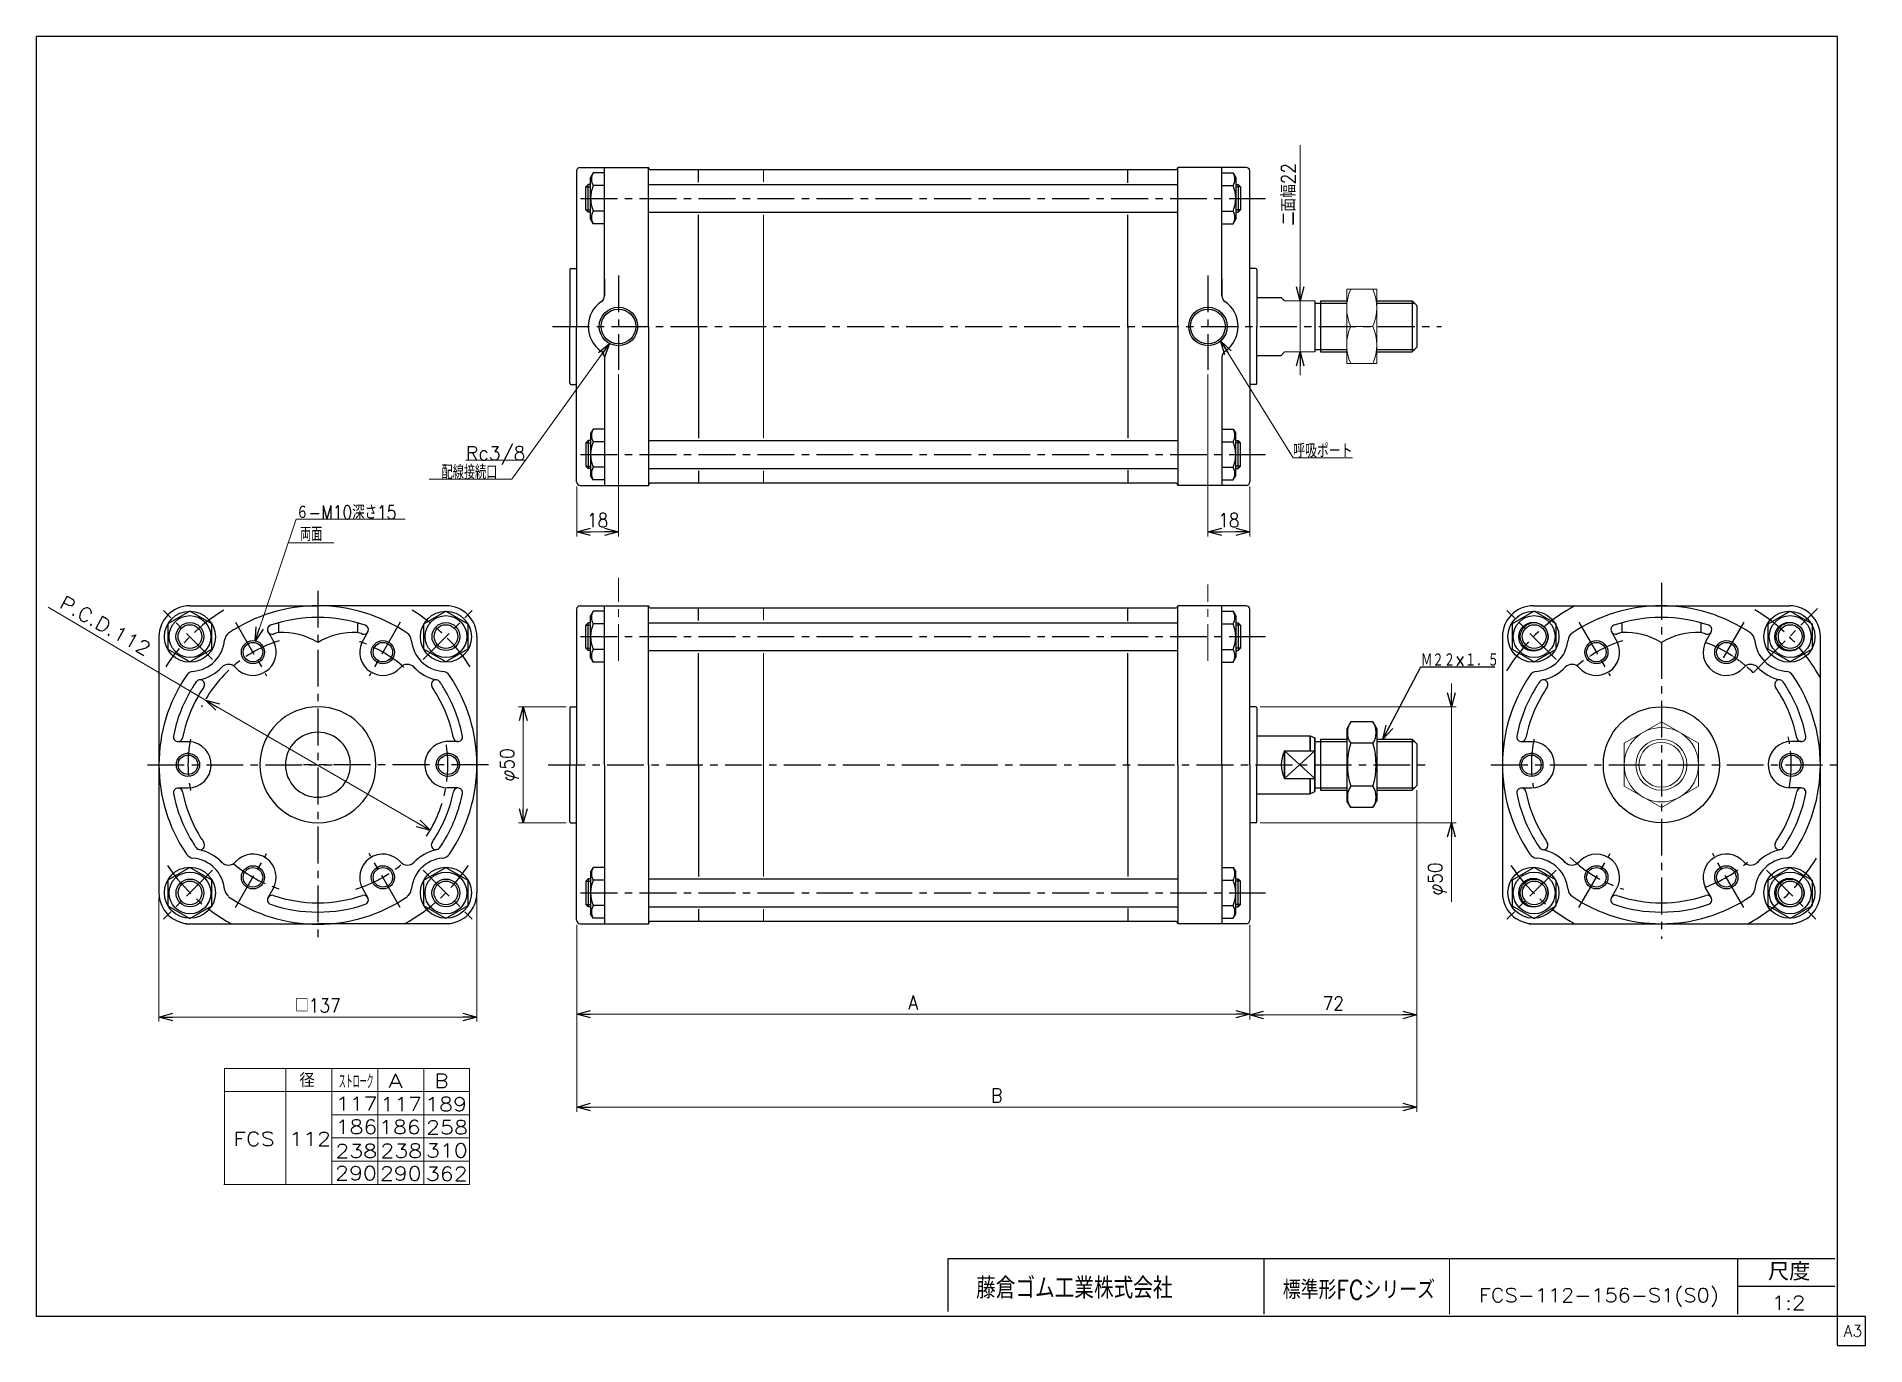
# Model space of a CAD drawing. Header units: millimetres. Extents: x -380 to 408, y -281 to 283.
import ezdxf
from ezdxf.enums import TextEntityAlignment as Align

# ---------------------------------------------------------------- set-up
doc = ezdxf.new("R2010")
doc.units = ezdxf.units.MM
doc.header["$LTSCALE"] = 0.5
doc.header["$PDSIZE"] = 1
doc.linetypes.add('CENTER', pattern=[50.8, 31.75, -6.35, 6.35, -6.35])
doc.layers.add('ZUWAKU', color=7, linetype='Continuous')
doc.styles.add('FdaStyle0', font='txt.shx', dxfattribs={"width": 0.892857, "bigfont": 'bigfont'})
doc.dimstyles.new('DaDimRotatedStyle', dxfattribs={"dimtxt": 6, "dimasz": 6.000004, "dimexe": 2, "dimexo": 2, "dimgap": 2, "dimtad": 3, "dimdsep": 46, "dimtxsty": 'FdaStyle0', "dimblk1": 'OPEN30', "dimblk2": 'OPEN30', "dimsah": 1, "dimcen": 0.09, "dimclrd": 4, "dimclre": 4, "dimclrt": 4, "dimadec": 0, "dimazin": 2, "dimtfac": 1, "dimtdec": 4, "dimtmove": 0, "dimatfit": 0, "dimfxl": 1, "dimarcsym": 0})

msp = doc.modelspace()

# ---------------------------------------------------------------- texts
at = {"color": 4, "style": 'FdaStyle0'}
for s, width, p, p2 in [('配線接続口', 0.666667, (-205.501, 92.729), (-181.501, 92.729)), ('両面', 0.666667, (-266.477, 66.047), (-256.877, 66.047)), ('Ｍ２２×１．５', 0.666667, (216.508, 11.798), (250.108, 11.798)), ('   径', 0.952381, (-284.179, -169.327), (-260.179, -169.327)), ('ストローク', 0.416667, (-249.81, -169.829), (-234.81, -169.829)), ('FCS-112-156-S1(S0)', 0.8272, (241.473, -261.945), (344.873, -261.945)), ('1:2', 0.8, (367.713, -265.219), (382.113, -265.219))]:
    msp.add_text(s, height=6, dxfattribs=dict(at, width=width)).set_placement(p, p2, align=Align.FIT)
at = {"color": 4, "style": 'FdaStyle0', "width": 0.8}
msp.add_text('P.C.D.112', height=6, rotation=-29.456488, dxfattribs=at).set_placement((-370.72, 37.578), (-333.105, 16.334), align=Align.FIT)
at = {"color": 4, "style": 'FdaStyle0'}
for s, p, p2 in [('A', (-228.357, -169.582), (-222.357, -169.582)), ('B', (-208.559, -169.582), (-202.559, -169.582)), ('117', (-251.112, -179.364), (-233.112, -179.364)), ('117', (-231.919, -179.558), (-213.919, -179.558)), ('189', (-212.601, -179.582), (-194.601, -179.582)), ('FCS 112', (-295.162, -194.582), (-253.162, -194.582)), ('186', (-251.165, -189.364), (-233.165, -189.364)), ('186', (-232.461, -189.437), (-214.461, -189.437)), ('258', (-212.154, -189.582), (-194.154, -189.582)), ('238', (-251.261, -199.77), (-233.261, -199.77)), ('238', (-231.864, -199.685), (-213.864, -199.685)), ('310', (-212.207, -199.582), (-194.207, -199.582)), ('290', (-251.399, -209.295), (-233.399, -209.295)), ('290', (-232.067, -209.437), (-214.067, -209.437)), ('362', (-212.261, -209.582), (-194.261, -209.582))]:
    msp.add_text(s, height=6, dxfattribs=at).set_placement(p, p2, align=Align.FIT)
at = {"layer": 'ZUWAKU', "color": 4, "style": 'FdaStyle0'}
for s, height, width, p, p2 in [('尺度', 7.6, 0.749175, (366.053, -252.584), (384.213, -252.584)), ('藤倉ゴム工業株式会社', 9, 0.652778, (24.849, -260.339), (109.449, -260.339)), ('標準形FCシリーズ', 8, 0.727273, (156.944, -260.599), (222.544, -260.599))]:
    msp.add_text(s, height=height, dxfattribs=dict(at, width=width)).set_placement(p, p2, align=Align.FIT)
at = {"layer": 'ZUWAKU', "color": 7, "style": 'FdaStyle0', "width": 0.8}
msp.add_text('A3', height=5, dxfattribs=at).set_placement((398.615, -276.797), (406.615, -276.797), align=Align.FIT)

# ---------------------------------------------------------------- blocks, each defined once
blk = doc.blocks.new('_OPEN30')
at = {"color": 0, "linetype": 'ByBlock', "lineweight": -2}
for p, q in [((-1, 0.267949), (0, 0)), ((0, 0), (-1, -0.267949)), ((0, 0), (-1, 0))]:
    blk.add_line(p, q, dxfattribs=at)
blk = doc.blocks.new('DC_GROUP_Φ112_1')
at = {"color": 4, "linetype": 'Continuous', "lineweight": 25}
for p, q in [((-313.93, 35.89), (-323.43, 30.4)), ((-304.43, 30.4), (-313.93, 35.89)), ((-323.43, 30.4), (-323.43, 19.43)), ((-304.43, 19.43), (-304.43, 30.4)), ((-323.43, 19.43), (-313.93, 13.95)), ((-313.93, 13.95), (-304.43, 19.43))]:
    blk.add_line(p, q, dxfattribs=at)
for radius in [9, 6, 5.1]:
    blk.add_circle((-313.93, 24.92), radius, dxfattribs=at)
blk = doc.blocks.new('DC_GROUP_Φ112_2')
at = {"color": 4, "linetype": 'Continuous', "lineweight": 25}
for p, q in [((-213.12, 30.4), (-203.62, 35.89)), ((-203.62, 35.89), (-194.12, 30.4)), ((-213.12, 19.43), (-213.12, 30.4)), ((-194.12, 30.4), (-194.12, 19.43)), ((-203.62, 13.95), (-213.12, 19.43)), ((-194.12, 19.43), (-203.62, 13.95))]:
    blk.add_line(p, q, dxfattribs=at)
for radius in [9, 6, 5.1]:
    blk.add_circle((-203.62, 24.92), radius, dxfattribs=at)
blk = doc.blocks.new('DC_GROUP_Φ112_3')
at = {"color": 4, "linetype": 'Continuous', "lineweight": 25}
for p, q in [((-140.15, 35.84), (-141.29, 33.87)), ((-141.29, 15.87), (-141.29, 33.87)), ((-135.29, 35.84), (-140.15, 35.84)), ((-135.29, 30.36), (-140.15, 30.36)), ((-140.15, 13.9), (-141.29, 15.87)), ((-135.29, 19.39), (-140.15, 19.39)), ((-135.29, 13.9), (-140.15, 13.9))]:
    blk.add_line(p, q, dxfattribs=at)
for centre, radius, start, end in [((-135.4, 33.1), 5.48, 150.00001, 209.99999), ((-127.5, 24.87), 13.8, 156.57346, 203.42654), ((-135.4, 16.64), 5.48, 150.00001, 209.99999)]:
    blk.add_arc(centre, radius, start, end, dxfattribs=at)
blk = doc.blocks.new('DC_GROUP_Φ112_4')
at = {"color": 4, "linetype": 'Continuous', "lineweight": 25}
for p, q in [((130.71, 35.84), (135.57, 35.84)), ((135.57, 35.84), (136.71, 33.87)), ((136.71, 33.87), (136.71, 15.87)), ((130.71, 30.36), (135.57, 30.36)), ((130.71, 19.39), (135.57, 19.39)), ((135.57, 13.9), (136.71, 15.87)), ((130.71, 13.9), (135.57, 13.9))]:
    blk.add_line(p, q, dxfattribs=at)
for centre, radius, start, end in [((130.82, 33.1), 5.48, 330.00001, 29.99999), ((122.91, 24.87), 13.8, 336.57346, 23.42654), ((130.82, 16.64), 5.48, 330.00001, 29.99999)]:
    blk.add_arc(centre, radius, start, end, dxfattribs=at)
blk = doc.blocks.new('DC_GROUP_Φ112_5')
at = {"color": 4, "linetype": 'Continuous', "lineweight": 25}
for p, q in [((-140.15, 35.84), (-141.29, 33.87)), ((-141.29, 15.87), (-141.29, 33.87)), ((-135.29, 35.84), (-140.15, 35.84)), ((-135.29, 30.36), (-140.15, 30.36)), ((-140.15, 13.9), (-141.29, 15.87)), ((-135.29, 19.39), (-140.15, 19.39)), ((-135.29, 13.9), (-140.15, 13.9))]:
    blk.add_line(p, q, dxfattribs=at)
for centre, radius, start, end in [((-135.4, 33.1), 5.48, 150.00001, 209.99999), ((-127.5, 24.87), 13.8, 156.57346, 203.42654), ((-135.4, 16.64), 5.48, 150.00001, 209.99999)]:
    blk.add_arc(centre, radius, start, end, dxfattribs=at)
blk = doc.blocks.new('DC_GROUP_Φ112_6')
at = {"color": 4, "linetype": 'Continuous', "lineweight": 25}
for p, q in [((130.71, 35.84), (135.57, 35.84)), ((135.57, 35.84), (136.71, 33.87)), ((136.71, 33.87), (136.71, 15.87)), ((130.71, 30.36), (135.57, 30.36)), ((130.71, 19.39), (135.57, 19.39)), ((135.57, 13.9), (136.71, 15.87)), ((130.71, 13.9), (135.57, 13.9))]:
    blk.add_line(p, q, dxfattribs=at)
for centre, radius, start, end in [((130.82, 33.1), 5.48, 330.00001, 29.99999), ((122.91, 24.87), 13.8, 336.57346, 23.42654), ((130.82, 16.64), 5.48, 330.00001, 29.99999)]:
    blk.add_arc(centre, radius, start, end, dxfattribs=at)
blk = doc.blocks.new('DC_GROUP_Φ112_7')
at = {"color": 4, "linetype": 'Continuous', "lineweight": 25}
for p, q in [((-140.15, 114.32), (-141.29, 112.35)), ((-141.29, 112.35), (-141.29, 94.35)), ((-135.29, 114.32), (-140.15, 114.32)), ((-135.29, 108.83), (-140.15, 108.83)), ((-135.29, 97.86), (-140.15, 97.86)), ((-140.15, 92.38), (-141.29, 94.35)), ((-135.29, 92.38), (-140.15, 92.38))]:
    blk.add_line(p, q, dxfattribs=at)
for centre, radius, start, end in [((-135.4, 111.57), 5.48, 150.00001, 209.99999), ((-127.5, 103.35), 13.8, 156.57346, 203.42654), ((-135.4, 95.12), 5.48, 150.00001, 209.99999)]:
    blk.add_arc(centre, radius, start, end, dxfattribs=at)
blk = doc.blocks.new('DC_GROUP_Φ112_8')
at = {"color": 4, "linetype": 'Continuous', "lineweight": 25}
for p, q in [((130.71, 114.32), (135.57, 114.32)), ((135.57, 114.32), (136.71, 112.35)), ((136.71, 94.35), (136.71, 112.35)), ((130.71, 108.83), (135.57, 108.83)), ((130.71, 97.86), (135.57, 97.86)), ((130.71, 92.38), (135.57, 92.38)), ((135.57, 92.38), (136.71, 94.35))]:
    blk.add_line(p, q, dxfattribs=at)
for centre, radius, start, end in [((130.82, 111.57), 5.48, 330.00001, 29.99999), ((122.91, 103.35), 13.8, 336.57346, 23.42654), ((130.82, 95.12), 5.48, 330.00001, 29.99999)]:
    blk.add_arc(centre, radius, start, end, dxfattribs=at)
blk = doc.blocks.new('DC_GROUP_Φ112_9')
at = {"color": 4, "linetype": 'Continuous', "lineweight": 25}
for p, q in [((-140.15, 224.72), (-141.29, 222.75)), ((-141.29, 204.75), (-141.29, 222.75)), ((-135.29, 224.72), (-140.15, 224.72)), ((-135.29, 219.23), (-140.15, 219.23)), ((-135.29, 208.26), (-140.15, 208.26)), ((-140.15, 202.78), (-141.29, 204.75)), ((-135.29, 202.78), (-140.15, 202.78))]:
    blk.add_line(p, q, dxfattribs=at)
for centre, radius, start, end in [((-135.4, 221.97), 5.48, 150.00001, 209.99999), ((-127.5, 213.75), 13.8, 156.57346, 203.42654), ((-135.4, 205.52), 5.48, 150.00001, 209.99999)]:
    blk.add_arc(centre, radius, start, end, dxfattribs=at)
blk = doc.blocks.new('DC_GROUP_Φ112_10')
at = {"color": 4, "linetype": 'Continuous', "lineweight": 25}
for p, q in [((130.71, 224.72), (135.57, 224.72)), ((135.57, 224.72), (136.71, 222.75)), ((136.71, 222.75), (136.71, 204.75)), ((130.71, 219.23), (135.57, 219.23)), ((130.71, 208.26), (135.57, 208.26)), ((130.71, 202.78), (135.57, 202.78)), ((135.57, 202.78), (136.71, 204.75))]:
    blk.add_line(p, q, dxfattribs=at)
for centre, radius, start, end in [((130.82, 221.97), 5.48, 330.00001, 29.99999), ((122.91, 213.75), 13.8, 336.57346, 23.42654), ((130.82, 205.52), 5.48, 330.00001, 29.99999)]:
    blk.add_arc(centre, radius, start, end, dxfattribs=at)
blk = doc.blocks.new('DC_GROUP_Φ112_11')
at = {"color": 4, "linetype": 'Continuous', "lineweight": 25}
for p, q in [((-140.15, 224.72), (-141.29, 222.75)), ((-141.29, 204.75), (-141.29, 222.75)), ((-135.29, 224.72), (-140.15, 224.72)), ((-135.29, 219.23), (-140.15, 219.23)), ((-135.29, 208.26), (-140.15, 208.26)), ((-140.15, 202.78), (-141.29, 204.75)), ((-135.29, 202.78), (-140.15, 202.78))]:
    blk.add_line(p, q, dxfattribs=at)
for centre, radius, start, end in [((-135.4, 221.97), 5.48, 150.00001, 209.99999), ((-127.5, 213.75), 13.8, 156.57346, 203.42654), ((-135.4, 205.52), 5.48, 150.00001, 209.99999)]:
    blk.add_arc(centre, radius, start, end, dxfattribs=at)
blk = doc.blocks.new('DC_GROUP_Φ112_12')
at = {"color": 4, "linetype": 'Continuous', "lineweight": 25}
for p, q in [((130.71, 224.72), (135.57, 224.72)), ((135.57, 224.72), (136.71, 222.75)), ((136.71, 222.75), (136.71, 204.75)), ((130.71, 219.23), (135.57, 219.23)), ((130.71, 208.26), (135.57, 208.26)), ((130.71, 202.78), (135.57, 202.78)), ((135.57, 202.78), (136.71, 204.75))]:
    blk.add_line(p, q, dxfattribs=at)
for centre, radius, start, end in [((130.82, 221.97), 5.48, 330.00001, 29.99999), ((122.91, 213.75), 13.8, 336.57346, 23.42654), ((130.82, 205.52), 5.48, 330.00001, 29.99999)]:
    blk.add_arc(centre, radius, start, end, dxfattribs=at)
blk = doc.blocks.new('DC_GROUP_Φ112_13')
at = {"color": 4, "linetype": 'Continuous', "lineweight": 13}
for p, q in [((197.5, 174.55), (184.5, 174.55)), ((184.5, 174.55), (184.5, 142.55)), ((197.5, 142.55), (197.5, 174.55)), ((186.23, 158.55), (195.77, 158.55)), ((184.5, 142.55), (197.5, 142.55))]:
    blk.add_line(p, q, dxfattribs=at)
for centre, start, end in [((203.91, 166.55), 155.65379, 204.34621), ((178.09, 166.55), 335.65379, 24.34621), ((203.91, 150.55), 155.65379, 204.34621), ((178.09, 150.55), 335.65379, 24.34621)]:
    blk.add_arc(centre, 19.41, start, end, dxfattribs=at)
blk = doc.blocks.new('DA_IMAGEDIMGROUP_1')
at = {"color": 4, "linetype": 'Continuous', "lineweight": 13}
for p, q in [((164.44, 236.73), (164.44, 169.55)), ((164.44, 147.55), (164.44, 169.55)), ((164.44, 137.55), (164.44, 147.55))]:
    blk.add_line(p, q, dxfattribs=at)
at = {"color": 4, "xscale": 6.000005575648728, "yscale": 5.999978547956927}
for p, rotation in [((164.44, 169.55), 270), ((164.44, 147.55), 90)]:
    blk.add_blockref('_OPEN30', p, dxfattribs=dict(at, rotation=rotation))
at = {"color": 4, "insert": (162.44, 202.11), "char_height": 6, "width": 45, "attachment_point": 7, "rotation": 90, "style": 'FdaStyle0'}
blk.add_mtext('\\T1.00;二面幅22', dxfattribs=at)
blk = doc.blocks.new('DC_GROUP_Φ112_14')
at = {"color": 4, "linetype": 'Continuous', "lineweight": 25}
for p, q in [((265.27, 35.89), (255.77, 30.4)), ((274.77, 30.4), (265.27, 35.89)), ((255.77, 30.4), (255.77, 19.43)), ((274.77, 19.43), (274.77, 30.4)), ((255.77, 19.43), (265.27, 13.95)), ((265.27, 13.95), (274.77, 19.43))]:
    blk.add_line(p, q, dxfattribs=at)
for radius in [9, 6, 5.1]:
    blk.add_circle((265.27, 24.92), radius, dxfattribs=at)
blk = doc.blocks.new('*D16')
at = {"color": 4, "linetype": 'Continuous', "lineweight": 13}
for p, q in [((-129.29, 137.87), (-129.29, 68.05)), ((-147.29, 89.55), (-147.29, 68.05)), ((-147.29, 70.05), (-129.29, 70.05))]:
    blk.add_line(p, q, dxfattribs=at)
at = {"color": 4, "xscale": 6.000005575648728, "yscale": 5.999978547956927}
for p, rotation in [((-147.29, 70.05), 180), ((-129.29, 70.05), 360)]:
    blk.add_blockref('_OPEN30', p, dxfattribs=dict(at, rotation=rotation))
at = {"color": 4, "insert": (-138.29, 72.05), "char_height": 6, "width": 19.5, "attachment_point": 8, "style": 'FdaStyle0'}
blk.add_mtext('\\T1.00;18', dxfattribs=at)
blk = doc.blocks.new('*D17')
at = {"color": 4, "linetype": 'Continuous', "lineweight": 13}
for p, q in [((124.71, 137.87), (124.71, 68.05)), ((142.71, 89.55), (142.71, 68.05)), ((124.71, 70.05), (142.71, 70.05))]:
    blk.add_line(p, q, dxfattribs=at)
at = {"color": 4, "xscale": 6.000005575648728, "yscale": 5.999978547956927}
for p, rotation in [((124.71, 70.05), 180), ((142.71, 70.05), 360)]:
    blk.add_blockref('_OPEN30', p, dxfattribs=dict(at, rotation=rotation))
at = {"color": 4, "insert": (133.71, 72.05), "char_height": 6, "width": 19.5, "attachment_point": 8, "style": 'FdaStyle0'}
blk.add_mtext('\\T1.00;18', dxfattribs=at)
blk = doc.blocks.new('DC_GROUP_Φ112_15')
at = {"color": 4, "linetype": 'Continuous', "lineweight": 13}
for p, q in [((-133.11, 151.18), (-175.27, 92.73)), ((-169.4, 100.88), (-195, 100.88))]:
    blk.add_line(p, q, dxfattribs=at)
at = {"color": 4, "xscale": 6.000005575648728, "yscale": 5.999978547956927, "rotation": 54.19703070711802}
blk.add_blockref('_OPEN30', (-133.11, 151.18), dxfattribs=at)
at = {"color": 4, "style": 'FdaStyle0', "width": 0.810127}
blk.add_text('Rc3/8', height=6, dxfattribs=at).set_placement((-195, 100.88), (-169.4, 100.88), align=Align.FIT)
blk = doc.blocks.new('DC_GROUP_Φ112_16')
at = {"color": 4, "linetype": 'Continuous', "lineweight": 13}
for p, q in [((130.19, 152.31), (161.42, 101.96)), ((161.42, 101.96), (187.02, 101.96))]:
    blk.add_line(p, q, dxfattribs=at)
at = {"color": 4, "xscale": 6.000005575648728, "yscale": 5.999978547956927, "rotation": 121.8076862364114}
blk.add_blockref('_OPEN30', (130.19, 152.31), dxfattribs=at)
at = {"color": 4, "style": 'FdaStyle0', "width": 0.680851}
blk.add_text('呼吸ポート', height=6, dxfattribs=at).set_placement((161.42, 101.96), (187.02, 101.96), align=Align.FIT)
blk = doc.blocks.new('DC_GROUP_Φ112_17')
at = {"color": 4, "linetype": 'Continuous', "lineweight": 13}
for p, q in [((-285.81, 22.87), (-268.17, 75.44)), ((-268.17, 75.44), (-221.2, 75.44))]:
    blk.add_line(p, q, dxfattribs=at)
at = {"color": 4, "xscale": 6.000005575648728, "yscale": 5.999978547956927, "rotation": 251.4567978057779}
blk.add_blockref('_OPEN30', (-285.81, 22.87), dxfattribs=at)
at = {"color": 4, "style": 'FdaStyle0', "width": 0.75}
blk.add_text('６-M10深さ15', height=6, dxfattribs=at).set_placement((-268.17, 75.44), (-224.97, 75.44), align=Align.FIT)
blk = doc.blocks.new('DC_GROUP_Φ112_18')
at = {"color": 4, "linetype": 'Continuous', "lineweight": 25}
for p, q in [((-313.92, -74.59), (-323.42, -80.08)), ((-304.42, -80.08), (-313.92, -74.59)), ((-323.42, -80.08), (-323.42, -91.05)), ((-304.42, -91.05), (-304.42, -80.08)), ((-323.42, -91.05), (-313.92, -96.53)), ((-313.92, -96.53), (-304.42, -91.05))]:
    blk.add_line(p, q, dxfattribs=at)
for radius in [9, 6, 5.1]:
    blk.add_circle((-313.92, -85.56), radius, dxfattribs=at)
blk = doc.blocks.new('DC_GROUP_Φ112_19')
at = {"color": 4, "linetype": 'Continuous', "lineweight": 25}
for p, q in [((-213.13, -80.08), (-203.63, -74.59)), ((-203.63, -74.59), (-194.13, -80.08)), ((-213.13, -91.05), (-213.13, -80.08)), ((-194.13, -80.08), (-194.13, -91.05)), ((-203.63, -96.53), (-213.13, -91.05)), ((-194.13, -91.05), (-203.63, -96.53))]:
    blk.add_line(p, q, dxfattribs=at)
for radius in [9, 6, 5.1]:
    blk.add_circle((-203.63, -85.56), radius, dxfattribs=at)
blk = doc.blocks.new('DC_GROUP_Φ112_20')
at = {"color": 4, "linetype": 'Continuous', "lineweight": 25}
for p, q in [((-140.15, -74.56), (-141.29, -76.53)), ((-141.29, -76.53), (-141.29, -94.53)), ((-135.29, -74.56), (-140.15, -74.56)), ((-135.29, -80.04), (-140.15, -80.04)), ((-140.15, -96.5), (-141.29, -94.53)), ((-135.29, -91.01), (-140.15, -91.01)), ((-135.29, -96.5), (-140.15, -96.5))]:
    blk.add_line(p, q, dxfattribs=at)
for centre, radius, start, end in [((-135.4, -77.3), 5.48, 150.00001, 209.99999), ((-127.5, -85.53), 13.8, 156.57346, 203.42654), ((-135.4, -93.76), 5.48, 150.00001, 209.99999)]:
    blk.add_arc(centre, radius, start, end, dxfattribs=at)
blk = doc.blocks.new('DC_GROUP_Φ112_21')
at = {"color": 4, "linetype": 'Continuous', "lineweight": 25}
for p, q in [((130.71, -74.56), (135.57, -74.56)), ((135.57, -74.56), (136.71, -76.53)), ((136.71, -94.53), (136.71, -76.53)), ((130.71, -80.04), (135.57, -80.04)), ((130.71, -91.01), (135.57, -91.01)), ((135.57, -96.5), (136.71, -94.53)), ((130.71, -96.5), (135.57, -96.5))]:
    blk.add_line(p, q, dxfattribs=at)
for centre, radius, start, end in [((130.82, -77.3), 5.48, 330.00001, 29.99999), ((122.91, -85.53), 13.8, 336.57346, 23.42654), ((130.82, -93.76), 5.48, 330.00001, 29.99999)]:
    blk.add_arc(centre, radius, start, end, dxfattribs=at)
blk = doc.blocks.new('DC_GROUP_Φ112_22')
at = {"color": 4, "linetype": 'Continuous', "lineweight": 25}
for p, q in [((186.22, -11.85), (184.5, -14.83)), ((184.5, -14.83), (184.5, -45.83)), ((195.78, -11.85), (186.22, -11.85)), ((195.78, -11.85), (197.5, -14.83)), ((197.5, -14.83), (197.5, -45.83)), ((195.78, -21.09), (186.22, -21.09)), ((186.22, -48.8), (184.5, -45.83)), ((195.78, -39.57), (186.22, -39.57)), ((195.78, -48.8), (197.5, -45.83)), ((195.78, -48.8), (186.22, -48.8))]:
    blk.add_line(p, q, dxfattribs=at)
for centre, radius, start, end in [((192.97, -16.47), 8.18, 145.61111, 214.38889), ((189.03, -16.47), 8.18, 325.61111, 34.38889), ((215.36, -30.33), 30.57, 162.41111, 197.58889), ((166.64, -30.33), 30.57, 342.41112, 17.5889), ((192.97, -44.19), 8.18, 145.61111, 214.38889), ((189.03, -44.19), 8.18, 325.61111, 34.38889)]:
    blk.add_arc(centre, radius, start, end, dxfattribs=at)
blk = doc.blocks.new('DA_IMAGEDIMGROUP_2')
at = {"color": 4, "linetype": 'Continuous', "lineweight": 13}
for p, q in [((229.6, 4.67), (229.6, -5.33)), ((147.21, -5.33), (231.6, -5.33)), ((229.6, -55.33), (229.6, -5.33)), ((147.21, -55.33), (231.6, -55.33)), ((229.6, -89.41), (229.6, -55.33))]:
    blk.add_line(p, q, dxfattribs=at)
at = {"color": 4, "xscale": 6.000005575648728, "yscale": 5.999978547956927}
for p, rotation in [((229.6, -5.33), 270), ((229.6, -55.33), 90)]:
    blk.add_blockref('_OPEN30', p, dxfattribs=dict(at, rotation=rotation))
at = {"color": 4, "insert": (227.6, -72.41), "char_height": 6, "width": 25.5, "attachment_point": 9, "rotation": 90, "style": 'FdaStyle0'}
blk.add_mtext('\\T1.00;φ50', dxfattribs=at)
blk = doc.blocks.new('*D27')
at = {"color": 4, "linetype": 'Continuous', "lineweight": 13}
for p, q in [((-151.79, -5.33), (-172.29, -5.33)), ((-170.29, -55.33), (-170.29, -5.33)), ((-151.79, -55.33), (-172.29, -55.33))]:
    blk.add_line(p, q, dxfattribs=at)
at = {"color": 4, "xscale": 6.000005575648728, "yscale": 5.999978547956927}
for p, rotation in [((-170.29, -5.33), 90), ((-170.29, -55.33), 270)]:
    blk.add_blockref('_OPEN30', p, dxfattribs=dict(at, rotation=rotation))
at = {"color": 4, "insert": (-172.29, -30.33), "char_height": 6, "width": 30, "attachment_point": 8, "rotation": 90, "style": 'FdaStyle0'}
blk.add_mtext('\\T1.00;φ50', dxfattribs=at)
blk = doc.blocks.new('*D28')
at = {"color": 4, "linetype": 'Continuous', "lineweight": 13}
for p, q in [((-147.29, -99.33), (-147.29, -139.83)), ((142.71, -99.33), (142.71, -139.83)), ((-147.29, -137.83), (142.71, -137.83))]:
    blk.add_line(p, q, dxfattribs=at)
at = {"color": 4, "xscale": 6.000005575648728, "yscale": 5.999978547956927}
for p, rotation in [((-147.29, -137.83), 180), ((142.71, -137.83), 360)]:
    blk.add_blockref('_OPEN30', p, dxfattribs=dict(at, rotation=rotation))
at = {"color": 4, "insert": (-2.29, -135.83), "char_height": 6, "width": 13.5, "attachment_point": 8, "style": 'FdaStyle0'}
blk.add_mtext('\\T1.00;A', dxfattribs=at)
blk = doc.blocks.new('*D29')
at = {"color": 4, "linetype": 'Continuous', "lineweight": 13}
for p, q in [((214.71, -41.33), (214.71, -179.83)), ((-147.29, -99.33), (-147.29, -179.83)), ((-147.29, -177.83), (214.71, -177.83))]:
    blk.add_line(p, q, dxfattribs=at)
at = {"color": 4, "xscale": 6.000005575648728, "yscale": 5.999978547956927}
for p, rotation in [((-147.29, -177.83), 180), ((214.71, -177.83), 360)]:
    blk.add_blockref('_OPEN30', p, dxfattribs=dict(at, rotation=rotation))
at = {"color": 4, "insert": (33.71, -175.83), "char_height": 6, "width": 13.5, "attachment_point": 8, "style": 'FdaStyle0'}
blk.add_mtext('\\T1.00;B', dxfattribs=at)
blk = doc.blocks.new('*D30')
at = {"color": 4, "linetype": 'Continuous', "lineweight": 13}
for p, q in [((-327.27, -87.48), (-327.27, -141.03)), ((-190.27, -87.48), (-190.27, -141.03)), ((-327.27, -139.03), (-190.27, -139.03))]:
    blk.add_line(p, q, dxfattribs=at)
at = {"color": 4, "xscale": 6.000005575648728, "yscale": 5.999978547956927}
for p, rotation in [((-327.27, -139.03), 180), ((-190.27, -139.03), 360)]:
    blk.add_blockref('_OPEN30', p, dxfattribs=dict(at, rotation=rotation))
at = {"color": 4, "insert": (-258.77, -137.03), "char_height": 6, "width": 31.5, "attachment_point": 8, "style": 'FdaStyle0'}
blk.add_mtext('\\T1.00;□137', dxfattribs=at)
blk = doc.blocks.new('*D31')
at = {"color": 4, "linetype": 'Continuous', "lineweight": 13}
for p, q in [((214.71, -41.33), (214.71, -140.14)), ((142.71, -99.33), (142.71, -140.14)), ((142.71, -138.14), (214.71, -138.14))]:
    blk.add_line(p, q, dxfattribs=at)
at = {"color": 4, "xscale": 6.000005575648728, "yscale": 5.999978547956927}
for p, rotation in [((142.71, -138.14), 180), ((214.71, -138.14), 360)]:
    blk.add_blockref('_OPEN30', p, dxfattribs=dict(at, rotation=rotation))
at = {"color": 4, "insert": (178.71, -136.14), "char_height": 6, "width": 19.5, "attachment_point": 8, "style": 'FdaStyle0'}
blk.add_mtext('\\T1.00;72', dxfattribs=at)
blk = doc.blocks.new('DC_GROUP_Φ112_23')
at = {"color": 4, "linetype": 'Continuous', "lineweight": 13}
for p, q in [((320.07, -11.85), (304.07, -21.09)), ((336.07, -21.09), (320.07, -11.85)), ((304.07, -21.09), (304.07, -39.57)), ((336.07, -39.57), (336.07, -21.09)), ((304.07, -39.57), (320.07, -48.8)), ((320.07, -48.8), (336.07, -39.57))]:
    blk.add_line(p, q, dxfattribs=at)
for radius in [16, 11, 9.65]:
    blk.add_circle((320.07, -30.33), radius, dxfattribs=at)
blk = doc.blocks.new('DC_GROUP_Φ112_24')
at = {"color": 4, "linetype": 'Continuous', "lineweight": 25}
for p, q in [((265.28, -74.59), (255.78, -80.08)), ((274.78, -80.08), (265.28, -74.59)), ((255.78, -80.08), (255.78, -91.05)), ((274.78, -91.05), (274.78, -80.08)), ((255.78, -91.05), (265.28, -96.53)), ((265.28, -96.53), (274.78, -91.05))]:
    blk.add_line(p, q, dxfattribs=at)
for radius in [9, 6, 5.1]:
    blk.add_circle((265.28, -85.56), radius, dxfattribs=at)
blk = doc.blocks.new('DC_GROUP_Φ112_25')
at = {"color": 4, "linetype": 'Continuous', "lineweight": 25}
for p, q in [((366.07, -80.08), (375.57, -74.59)), ((375.57, -74.59), (385.07, -80.08)), ((366.07, -91.05), (366.07, -80.08)), ((385.07, -80.08), (385.07, -91.05)), ((375.57, -96.53), (366.07, -91.05)), ((385.07, -91.05), (375.57, -96.53))]:
    blk.add_line(p, q, dxfattribs=at)
for radius in [9, 6, 5.1]:
    blk.add_circle((375.57, -85.56), radius, dxfattribs=at)
blk = doc.blocks.new('DC_GROUP_Φ112_26')
at = {"color": 4, "linetype": 'Continuous', "lineweight": 25}
for p, q in [((366.08, 30.4), (375.58, 35.89)), ((375.58, 35.89), (385.08, 30.4)), ((366.08, 19.43), (366.08, 30.4)), ((385.08, 30.4), (385.08, 19.43)), ((375.58, 13.95), (366.08, 19.43)), ((385.08, 19.43), (375.58, 13.95))]:
    blk.add_line(p, q, dxfattribs=at)
for radius in [9, 6, 5.1]:
    blk.add_circle((375.58, 24.92), radius, dxfattribs=at)

# ---------------------------------------------------------------- dimensions: what is measured, and where the dimension line sits
at = {"linetype": 'Continuous', "lineweight": 13}
for base, p1, p2, picture, middle in [((-129.291, 70.046), (-147.291, 91.546), (-129.291, 139.868), '*D16', (-138.291, 70.046)), ((142.709, 70.046), (124.709, 139.868), (142.709, 91.546), '*D17', (133.709, 70.046)), ((214.709, -138.137), (142.709, -97.329), (214.709, -39.329), '*D31', (178.709, -138.137))]:
    dim = msp.add_linear_dim(base=base, p1=p1, p2=p2, dimstyle='DaDimRotatedStyle', override={"dimtxt": 6, "dimasz": 6.000004, "dimexe": 2, "dimexo": 2, "dimgap": 2, "dimtad": 3, "dimtih": 0, "dimtoh": 0, "dimdec": 2, "dimzin": 8, "dimtxsty": 'FdaStyle0', "dimblk1": 'OPEN30', "dimblk2": 'OPEN30', "dimsah": 1, "dimclrd": 4, "dimclre": 4, "dimclrt": 4, "dimazin": 2, "dimtofl": 1, "dimatfit": 0, "dimtolj": 0, "dimtzin": 8}, dxfattribs=at)
    dim.commit()
    dim.dimension.update_dxf_attribs({"geometry": picture, "text_midpoint": middle})
dim = msp.add_linear_dim(base=(-170.291, -5.329), p1=(-149.791, -55.329), p2=(-149.791, -5.329), angle=90, text='φ<>', dimstyle='DaDimRotatedStyle', override={"dimtxt": 6, "dimasz": 6.000004, "dimexe": 2, "dimexo": 2, "dimgap": 2, "dimtad": 3, "dimtih": 0, "dimtoh": 0, "dimdec": 2, "dimzin": 8, "dimtxsty": 'FdaStyle0', "dimblk1": 'OPEN30', "dimblk2": 'OPEN30', "dimsah": 1, "dimclrd": 4, "dimclre": 4, "dimclrt": 4, "dimazin": 2, "dimtofl": 1, "dimatfit": 0, "dimtolj": 0, "dimtzin": 8}, dxfattribs=at)
dim.commit()
dim.dimension.update_dxf_attribs({"geometry": '*D27', "text_midpoint": (-170.291, -30.329)})
for base, p1, p2, text, picture, middle in [((214.709, -177.829), (-147.291, -97.329), (214.709, -39.329), 'B', '*D29', (33.709, -177.829)), ((-190.271, -139.035), (-327.271, -85.483), (-190.271, -85.483), '□<>', '*D30', (-258.771, -139.035)), ((142.709, -137.829), (-147.291, -97.329), (142.709, -97.329), 'A', '*D28', (-2.291, -137.829))]:
    dim = msp.add_linear_dim(base=base, p1=p1, p2=p2, text=text, dimstyle='DaDimRotatedStyle', override={"dimtxt": 6, "dimasz": 6.000004, "dimexe": 2, "dimexo": 2, "dimgap": 2, "dimtad": 3, "dimtih": 0, "dimtoh": 0, "dimdec": 2, "dimzin": 8, "dimtxsty": 'FdaStyle0', "dimblk1": 'OPEN30', "dimblk2": 'OPEN30', "dimsah": 1, "dimclrd": 4, "dimclre": 4, "dimclrt": 4, "dimazin": 2, "dimtofl": 1, "dimatfit": 0, "dimtolj": 0, "dimtzin": 8}, dxfattribs=at)
    dim.commit()
    dim.dimension.update_dxf_attribs({"geometry": picture, "text_midpoint": middle})

# ---------------------------------------------------------------- linework, layer by layer
at = {"color": 4, "linetype": 'Continuous', "lineweight": 25}
for p, q in [((-147.291, 225.546), (-147.291, 158.546)), ((-147.291, 225.546), (-147.291, 158.546)), ((-145.791, 227.046), (-116.135, 227.046)), ((-145.791, 227.046), (-116.135, 227.046)), ((-135.291, 171.775), (-135.291, 227.046)), ((-135.291, 171.775), (-135.291, 227.046)), ((-116.291, 158.546), (-116.291, 227.046)), ((-116.291, 158.546), (-116.291, 227.046)), ((90.209, 226.046), (-115.291, 226.046)), ((90.209, 226.046), (-115.291, 226.046)), ((-94.791, 220.754), (-94.791, 226.046)), ((-94.791, 220.754), (-94.791, 226.046)), ((110.709, 226.046), (90.209, 226.046)), ((90.209, 220.433), (90.209, 226.046)), ((110.709, 226.046), (90.209, 226.046)), ((90.209, 220.433), (90.209, 226.046)), ((141.209, 227.046), (111.709, 227.046)), ((111.709, 158.546), (111.709, 227.046)), ((141.209, 227.046), (111.709, 227.046)), ((111.709, 158.546), (111.709, 227.046)), ((130.709, 171.775), (130.709, 227.046)), ((142.709, 158.546), (142.709, 225.546)), ((142.709, 158.546), (142.709, 225.546)), ((-143.291, 218.746), (-142.291, 219.746)), ((-143.291, 218.746), (-142.291, 219.746)), ((-143.291, 208.746), (-143.291, 218.746)), ((-143.291, 218.746), (-141.291, 218.746)), ((-143.291, 208.746), (-143.291, 218.746)), ((-143.291, 218.746), (-141.291, 218.746)), ((-141.291, 219.746), (-142.291, 219.746)), ((-142.291, 207.746), (-142.291, 219.746)), ((-141.291, 219.746), (-142.291, 219.746)), ((-142.291, 207.746), (-142.291, 219.746)), ((-116.291, 219.746), (111.709, 219.746)), ((-116.291, 219.746), (111.709, 219.746)), ((136.709, 219.746), (137.709, 219.746)), ((136.709, 219.746), (137.709, 219.746)), ((138.709, 218.746), (136.709, 218.746)), ((138.709, 218.746), (136.709, 218.746)), ((138.709, 218.746), (137.709, 219.746)), ((137.709, 219.746), (137.709, 207.746)), ((138.709, 218.746), (137.709, 219.746)), ((137.709, 219.746), (137.709, 207.746)), ((138.709, 218.746), (138.709, 208.746)), ((138.709, 218.746), (138.709, 208.746)), ((-143.291, 208.746), (-142.291, 207.746)), ((-143.291, 208.746), (-141.291, 208.746)), ((-143.291, 208.746), (-142.291, 207.746)), ((-143.291, 208.746), (-141.291, 208.746)), ((-141.291, 207.746), (-142.291, 207.746)), ((-141.291, 207.746), (-142.291, 207.746)), ((-116.291, 207.746), (111.709, 207.746)), ((-116.291, 207.746), (111.709, 207.746)), ((-94.791, 158.546), (-94.791, 206.701)), ((-94.791, 158.546), (-94.791, 206.701)), ((90.209, 158.546), (90.209, 206.701)), ((90.209, 158.546), (90.209, 206.701)), ((138.709, 208.746), (136.709, 208.746)), ((138.709, 208.746), (136.709, 208.746)), ((136.709, 207.746), (137.709, 207.746)), ((136.709, 207.746), (137.709, 207.746)), ((138.709, 208.746), (137.709, 207.746)), ((138.709, 208.746), (137.709, 207.746)), ((-150.291, 183.046), (-150.291, 158.546)), ((-150.291, 183.046), (-150.291, 158.546)), ((-150.291, 183.046), (-150.291, 158.546)), ((-149.791, 183.546), (-147.291, 183.546)), ((-149.791, 183.546), (-147.291, 183.546)), ((145.209, 183.546), (142.709, 183.546)), ((145.209, 183.546), (142.709, 183.546)), ((145.709, 183.046), (145.709, 158.546)), ((145.709, 183.046), (145.709, 158.546)), ((-135.291, 179.12), (-135.291, 171.775)), ((-135.291, 179.12), (-135.291, 171.775)), ((130.709, 179.12), (130.709, 171.775)), ((130.709, 179.12), (130.709, 171.775)), ((145.709, 171.046), (156.278, 171.046)), ((145.709, 171.046), (156.278, 171.046)), ((170.709, 169.546), (170.709, 147.546)), ((170.709, 168.546), (173.209, 168.546)), ((173.209, 169.546), (184.5, 169.546)), ((173.209, 169.546), (173.209, 147.546)), ((173.209, 168.546), (184.5, 168.546)), ((197.5, 169.546), (212.709, 169.546)), ((197.5, 168.546), (213.709, 168.546)), ((212.709, 169.546), (214.709, 167.546)), ((212.709, 169.546), (212.709, 147.546)), ((214.709, 167.546), (214.709, 149.546)), ((-150.291, 134.046), (-150.291, 158.546)), ((-150.291, 134.046), (-150.291, 158.546)), ((-150.291, 134.046), (-150.291, 158.546)), ((-147.291, 91.546), (-147.291, 158.546)), ((-116.291, 158.546), (-116.291, 90.046)), ((-94.791, 158.546), (-94.791, 110.39)), ((90.209, 158.546), (90.209, 110.39)), ((111.709, 158.546), (111.709, 90.046)), ((142.709, 158.546), (142.709, 91.546)), ((145.709, 134.046), (145.709, 158.546)), ((-135.291, 145.317), (-135.291, 142.907)), ((-135.291, 145.317), (-135.291, 142.907)), ((-135.291, 144.112), (-135.291, 90.046)), ((130.709, 145.317), (130.709, 142.907)), ((130.709, 145.317), (130.709, 142.907)), ((130.709, 144.112), (130.709, 90.046)), ((145.709, 146.046), (156.278, 146.046)), ((170.709, 148.546), (173.209, 148.546)), ((173.209, 148.546), (184.5, 148.546)), ((173.209, 147.546), (184.5, 147.546)), ((197.5, 148.546), (213.709, 148.546)), ((197.5, 147.546), (212.709, 147.546)), ((212.709, 147.546), (214.709, 149.546)), ((-149.791, 133.546), (-147.291, 133.546)), ((145.209, 133.546), (142.709, 133.546)), ((-143.291, 108.346), (-142.291, 109.346)), ((-143.291, 108.346), (-143.291, 98.346)), ((-143.291, 108.346), (-141.291, 108.346)), ((-141.291, 109.346), (-142.291, 109.346)), ((-142.291, 109.346), (-142.291, 97.346)), ((-116.291, 109.346), (111.709, 109.346)), ((136.709, 109.346), (137.709, 109.346)), ((138.709, 108.346), (136.709, 108.346)), ((138.709, 108.346), (137.709, 109.346)), ((137.709, 97.346), (137.709, 109.346)), ((138.709, 98.346), (138.709, 108.346)), ((-143.291, 98.346), (-142.291, 97.346)), ((-143.291, 98.346), (-141.291, 98.346)), ((-141.291, 97.346), (-142.291, 97.346)), ((-116.291, 97.346), (111.709, 97.346)), ((-94.791, 96.337), (-94.791, 91.046)), ((90.209, 96.659), (90.209, 91.046)), ((138.709, 98.346), (136.709, 98.346)), ((136.709, 97.346), (137.709, 97.346)), ((138.709, 98.346), (137.709, 97.346)), ((-145.791, 90.046), (-116.135, 90.046)), ((90.209, 91.046), (-115.291, 91.046)), ((110.709, 91.046), (90.209, 91.046)), ((141.209, 90.046), (111.709, 90.046)), ((-313.971, 38.171), (-258.771, 38.171)), ((-203.571, 38.171), (-258.771, 38.171)), ((-147.291, 36.671), (-147.291, -30.329)), ((-147.291, 36.671), (-147.291, -30.329)), ((-145.791, 38.171), (-116.135, 38.171)), ((-145.791, 38.171), (-116.135, 38.171)), ((-135.291, -30.329), (-135.291, 38.171)), ((-135.291, -30.329), (-135.291, 38.171)), ((-116.291, -30.329), (-116.291, 38.171)), ((-116.291, -30.329), (-116.291, 38.171)), ((90.209, 37.171), (-115.291, 37.171)), ((90.209, 37.171), (-115.291, 37.171)), ((-94.791, 31.88), (-94.791, 37.171)), ((-94.791, 31.88), (-94.791, 37.171)), ((110.709, 37.171), (90.209, 37.171)), ((90.209, 31.558), (90.209, 37.171)), ((110.709, 37.171), (90.209, 37.171)), ((90.209, 31.558), (90.209, 37.171)), ((141.209, 38.171), (111.709, 38.171)), ((141.209, 38.171), (111.709, 38.171)), ((111.709, -30.329), (111.709, 38.171)), ((111.709, -30.329), (111.709, 38.171)), ((130.709, -30.329), (130.709, 38.171)), ((130.709, -30.329), (130.709, 38.171)), ((142.709, -30.329), (142.709, 36.671)), ((142.709, -30.329), (142.709, 36.671)), ((264.873, 38.171), (375.273, 38.171)), ((-327.271, 24.871), (-327.271, -85.483)), ((-280.27, 26.908), (-277.665, 22.395)), ((-275.771, 30.853), (-275.771, 26.63)), ((-241.771, 30.853), (-241.771, 26.63)), ((-237.273, 26.908), (-239.878, 22.395)), ((-190.271, 24.871), (-190.271, -85.483)), ((-143.291, 29.871), (-142.291, 30.871)), ((-143.291, 29.871), (-142.291, 30.871)), ((-143.291, 19.871), (-143.291, 29.871)), ((-143.291, 29.871), (-141.291, 29.871)), ((-143.291, 19.871), (-143.291, 29.871)), ((-143.291, 29.871), (-141.291, 29.871)), ((-141.291, 30.871), (-142.291, 30.871)), ((-142.291, 18.871), (-142.291, 30.871)), ((-141.291, 30.871), (-142.291, 30.871)), ((-142.291, 18.871), (-142.291, 30.871)), ((-116.291, 30.871), (111.709, 30.871)), ((-116.291, 30.871), (111.709, 30.871)), ((136.709, 30.871), (137.709, 30.871)), ((136.709, 30.871), (137.709, 30.871)), ((138.709, 29.871), (136.709, 29.871)), ((138.709, 29.871), (136.709, 29.871)), ((138.709, 29.871), (137.709, 30.871)), ((137.709, 30.871), (137.709, 18.871)), ((138.709, 29.871), (137.709, 30.871)), ((137.709, 30.871), (137.709, 18.871)), ((138.709, 29.871), (138.709, 19.871)), ((138.709, 29.871), (138.709, 19.871)), ((251.573, 24.871), (251.573, -85.483)), ((298.574, 26.908), (301.179, 22.395)), ((303.073, 30.853), (303.073, 26.63)), ((337.073, 30.853), (337.073, 26.63)), ((341.571, 26.908), (339.412, 23.168)), ((388.573, -85.529), (388.573, 24.871)), ((-143.291, 19.871), (-142.291, 18.871)), ((-143.291, 19.871), (-141.291, 19.871)), ((-143.291, 19.871), (-142.291, 18.871)), ((-143.291, 19.871), (-141.291, 19.871)), ((-141.291, 18.871), (-142.291, 18.871)), ((-141.291, 18.871), (-142.291, 18.871)), ((-116.291, 18.871), (111.709, 18.871)), ((-116.291, 18.871), (111.709, 18.871)), ((-94.791, -30.329), (-94.791, 17.827)), ((-94.791, -30.329), (-94.791, 17.827)), ((90.209, -30.329), (90.209, 17.827)), ((90.209, -30.329), (90.209, 17.827)), ((138.709, 19.871), (136.709, 19.871)), ((138.709, 19.871), (136.709, 19.871)), ((136.709, 18.871), (137.709, 18.871)), ((136.709, 18.871), (137.709, 18.871)), ((138.709, 19.871), (137.709, 18.871)), ((138.709, 19.871), (137.709, 18.871)), ((348.073, 18.168), (346.711, 15.81)), ((200.082, -19.297), (216.508, 11.798)), ((216.508, 11.798), (248.374, 11.798)), ((359.669, 9.267), (362.213, 11.812)), ((-150.291, -5.829), (-150.291, -30.329)), ((-150.291, -5.829), (-150.291, -30.329)), ((-150.291, -5.829), (-150.291, -30.329)), ((-149.791, -5.329), (-147.291, -5.329)), ((-149.791, -5.329), (-147.291, -5.329)), ((145.209, -5.329), (142.709, -5.329)), ((145.209, -5.329), (142.709, -5.329)), ((145.709, -5.829), (145.709, -30.329)), ((145.709, -5.829), (145.709, -30.329)), ((-319.089, -20.329), (-313.879, -20.329)), ((-198.454, -20.329), (-203.664, -20.329)), ((145.709, -17.829), (168.709, -17.829)), ((145.709, -17.829), (168.709, -17.829)), ((168.709, -17.829), (170.709, -18.762)), ((168.709, -17.829), (170.709, -18.762)), ((168.709, -17.829), (170.709, -18.762)), ((168.709, -17.829), (168.709, -24.399)), ((168.709, -24.399), (168.709, -17.829)), ((168.709, -24.399), (168.709, -17.829)), ((170.709, -18.762), (170.709, -41.896)), ((170.709, -41.896), (170.709, -18.762)), ((170.709, -41.896), (170.709, -18.762)), ((170.709, -20.329), (173.209, -20.329)), ((173.209, -19.329), (184.5, -19.329)), ((173.209, -19.329), (173.209, -41.329)), ((173.209, -20.329), (184.5, -20.329)), ((197.5, -19.329), (212.709, -19.329)), ((197.5, -20.329), (213.709, -20.329)), ((212.709, -19.329), (214.709, -21.329)), ((212.709, -19.329), (212.709, -41.329)), ((214.709, -21.329), (214.709, -39.329)), ((259.755, -20.329), (264.965, -20.329)), ((380.39, -20.329), (376.073, -20.329)), ((-150.291, -54.829), (-150.291, -30.329)), ((-150.291, -54.829), (-150.291, -30.329)), ((-150.291, -54.829), (-150.291, -30.329)), ((-147.291, -97.329), (-147.291, -30.329)), ((-135.291, -30.329), (-135.291, -98.829)), ((-116.291, -30.329), (-116.291, -98.829)), ((-94.791, -30.329), (-94.791, -78.485)), ((90.209, -30.329), (90.209, -78.485)), ((111.709, -30.329), (111.709, -98.829)), ((130.709, -30.329), (130.709, -98.829)), ((142.709, -30.329), (142.709, -97.329)), ((145.709, -54.829), (145.709, -30.329)), ((157.709, -24.399), (170.709, -24.399)), ((157.709, -24.399), (157.709, -36.259)), ((157.709, -24.399), (170.709, -36.259)), ((170.709, -24.399), (157.709, -36.259)), ((157.709, -24.399), (170.709, -24.399)), ((157.709, -36.259), (157.709, -24.399)), ((157.709, -36.259), (170.709, -24.399)), ((170.709, -36.259), (157.709, -24.399)), ((157.709, -24.399), (170.709, -24.399)), ((157.709, -36.259), (157.709, -24.399)), ((157.709, -36.259), (170.709, -24.399)), ((170.709, -36.259), (157.709, -24.399)), ((157.709, -36.259), (170.709, -36.259)), ((157.709, -36.259), (170.709, -36.259)), ((157.709, -36.259), (170.709, -36.259)), ((168.709, -36.259), (168.709, -42.829)), ((168.709, -42.829), (168.709, -36.259)), ((168.709, -42.829), (168.709, -36.259)), ((212.709, -41.329), (214.709, -39.329)), ((-319.089, -40.329), (-314.771, -40.329)), ((-198.454, -40.329), (-202.771, -40.329)), ((145.709, -42.829), (168.709, -42.829)), ((168.709, -42.829), (170.709, -41.896)), ((168.709, -42.829), (170.709, -41.896)), ((168.709, -42.829), (170.709, -41.896)), ((170.709, -40.329), (173.209, -40.329)), ((173.209, -40.329), (184.5, -40.329)), ((173.209, -41.329), (184.5, -41.329)), ((197.5, -40.329), (213.709, -40.329)), ((197.5, -41.329), (212.709, -41.329)), ((259.755, -40.329), (264.073, -40.329)), ((380.39, -40.329), (375.18, -40.329)), ((-149.791, -55.329), (-147.291, -55.329)), ((145.209, -55.329), (142.709, -55.329)), ((-280.27, -87.566), (-278.111, -83.826)), ((-237.273, -87.566), (-239.432, -83.826)), ((-143.291, -80.529), (-142.291, -79.529)), ((-143.291, -80.529), (-143.291, -90.529)), ((-143.291, -80.529), (-141.291, -80.529)), ((-141.291, -79.529), (-142.291, -79.529)), ((-142.291, -79.529), (-142.291, -91.529)), ((-116.291, -79.529), (111.709, -79.529)), ((136.709, -79.529), (137.709, -79.529)), ((138.709, -80.529), (136.709, -80.529)), ((138.709, -80.529), (137.709, -79.529)), ((137.709, -91.529), (137.709, -79.529)), ((138.709, -90.529), (138.709, -80.529)), ((298.574, -87.566), (300.733, -83.826)), ((341.571, -87.566), (338.966, -83.053)), ((-143.291, -90.529), (-142.291, -91.529)), ((-143.291, -90.529), (-141.291, -90.529)), ((-141.291, -91.529), (-142.291, -91.529)), ((-116.291, -91.529), (111.709, -91.529)), ((-94.791, -92.538), (-94.791, -97.829)), ((90.209, -92.216), (90.209, -97.829)), ((138.709, -90.529), (136.709, -90.529)), ((136.709, -91.529), (137.709, -91.529)), ((138.709, -90.529), (137.709, -91.529)), ((-315.856, -98.829), (-258.771, -98.829)), ((-201.687, -98.829), (-258.771, -98.829)), ((-145.791, -98.829), (-116.135, -98.829)), ((90.209, -97.829), (-115.291, -97.829)), ((110.709, -97.829), (90.209, -97.829)), ((141.209, -98.829), (111.709, -98.829)), ((262.988, -98.829), (376.887, -98.829))]:
    msp.add_line(p, q, dxfattribs=at)
at = {"color": 4, "linetype": 'Continuous', "lineweight": 13}
for p, q in [((-66.791, 220.827), (-66.791, 226.046)), ((-66.791, 110.39), (-66.791, 206.701)), ((156.278, 171.046), (157.709, 169.546)), ((157.709, 169.546), (170.709, 169.546)), ((197.5, 168.546), (197.5, 157.076)), ((157.709, 147.546), (156.278, 146.046)), ((170.752, 147.546), (157.709, 147.546)), ((-66.791, 96.337), (-66.791, 91.046)), ((-210.833, 92.729), (-175.273, 92.729)), ((-271.584, 65.266), (-251.91, 65.266)), ((-307.215, -2.441), (-375.017, 37.615)), ((-66.791, 31.953), (-66.791, 37.171)), ((-66.791, -78.485), (-66.791, 17.827)), ((-307.215, -2.441), (-210.328, -58.628)), ((-66.791, -92.538), (-66.791, -97.829)), ((-299.026, -161.161), (-193.416, -161.161)), ((-299.026, -161.161), (-299.026, -211.161)), ((-272.606, -161.161), (-272.606, -211.161)), ((-252.809, -161.161), (-252.809, -211.161)), ((-233.011, -161.161), (-233.011, -211.161)), ((-213.213, -161.161), (-213.213, -211.161)), ((-193.416, -161.161), (-193.416, -211.161)), ((-299.026, -171.161), (-193.416, -171.161)), ((-252.809, -181.161), (-193.416, -181.161)), ((-252.762, -191.161), (-193.416, -191.161)), ((-252.809, -201.161), (-193.416, -201.161)), ((-299.367, -211.161), (-193.416, -211.161))]:
    msp.add_line(p, q, dxfattribs=at)
at = {"color": 4, "linetype": 'CENTER', "lineweight": 25}
for p, q in [((-145.587, 213.746), (149.581, 213.746)), ((-145.587, 213.746), (149.581, 213.746)), ((-129.291, 180.566), (-129.291, 139.868)), ((-129.291, 180.566), (-129.291, 139.868)), ((124.709, 180.566), (124.709, 139.868)), ((124.709, 180.566), (124.709, 139.868)), ((-157.675, 158.546), (225.353, 158.546)), ((-145.587, 103.346), (149.581, 103.346)), ((320.073, 48.032), (320.073, -105.372)), ((-258.771, 44.659), (-258.771, -105.372)), ((-304.145, 15.045), (-325.29, 36.19)), ((-304.145, 15.045), (-325.29, 36.19)), ((-213.398, 15.045), (-192.253, 36.19)), ((-213.398, 15.045), (-192.253, 36.19)), ((274.699, 15.045), (253.554, 36.19)), ((274.699, 15.045), (253.554, 36.19)), ((362.213, 11.812), (387.347, 36.945)), ((-294.258, 31.135), (-280.885, 7.972)), ((-223.285, 31.135), (-236.658, 7.972)), ((-145.587, 24.871), (149.581, 24.871)), ((-145.587, 24.871), (149.581, 24.871)), ((284.586, 31.135), (297.959, 7.972)), ((355.559, 31.135), (348.073, 18.168)), ((-332.224, -30.329), (-252.615, -30.329)), ((-185.319, -30.329), (-264.928, -30.329)), ((-244.188, -30.329), (-249.003, -30.329)), ((-159.561, -30.329), (219.388, -30.329)), ((246.62, -30.329), (395.704, -30.329)), ((-294.258, -91.793), (-280.885, -68.63)), ((-223.285, -91.793), (-236.658, -68.63)), ((284.586, -91.793), (297.959, -68.63)), ((355.559, -91.793), (342.186, -68.63)), ((-304.145, -75.703), (-325.29, -96.848)), ((-213.398, -75.703), (-192.253, -96.848)), ((274.699, -75.703), (253.554, -96.848)), ((365.446, -75.703), (386.591, -96.848)), ((-145.587, -85.529), (149.581, -85.529))]:
    msp.add_line(p, q, dxfattribs=at)
at = {"color": 4, "linetype": 'CENTER', "lineweight": 13}
for p, q in [((-129.291, 14.426), (-129.291, 50.236)), ((124.709, 14.426), (124.709, 47.301))]:
    msp.add_line(p, q, dxfattribs=at)
at = {"color": 4, "linetype": 'Continuous', "lineweight": 25}
for centre, radius in [((-129.291, 158.546), 8.3), ((-129.291, 158.546), 8.3), ((-129.291, 158.546), 7.5), ((-129.291, 158.546), 7.5), ((124.709, 158.546), 8.3), ((124.709, 158.546), 8.3), ((124.709, 158.546), 7.5), ((124.709, 158.546), 7.5), ((-313.926, 24.825), 11), ((-313.926, 24.825), 11), ((-203.617, 24.825), 11), ((-203.617, 24.825), 11), ((264.918, 24.825), 11), ((264.918, 24.825), 11), ((375.227, 24.825), 11), ((264.918, 24.825), 6.25), ((264.918, 24.825), 6.25), ((375.227, 24.825), 6.25), ((-286.771, 18.168), 5), ((-286.771, 18.168), 4.2), ((-230.771, 18.168), 5), ((-230.771, 18.168), 4.2), ((292.073, 18.168), 5), ((292.073, 18.168), 4.2), ((348.073, 18.168), 5), ((348.073, 18.168), 4.2), ((320.073, -30.329), 25), ((-314.771, -30.329), 5), ((-314.771, -30.329), 4.2), ((-202.771, -30.329), 5), ((-202.771, -30.329), 4.2), ((264.073, -30.329), 5), ((264.073, -30.329), 4.2), ((376.073, -30.329), 5), ((376.073, -30.329), 4.2), ((-313.926, -85.483), 11), ((-286.771, -78.826), 5), ((-286.771, -78.826), 4.2), ((-230.771, -78.826), 5), ((-230.771, -78.826), 4.2), ((-203.617, -85.483), 11), ((264.918, -85.483), 11), ((292.073, -78.826), 5), ((292.073, -78.826), 4.2), ((348.073, -78.826), 5), ((348.073, -78.826), 4.2), ((375.227, -85.483), 11), ((264.918, -85.483), 6.25), ((375.227, -85.483), 6.25)]:
    msp.add_circle(centre, radius, dxfattribs=at)
for centre, radius, start, end in [((-145.791, 225.546), 1.5, 90, 180), ((-145.791, 225.546), 1.5, 90, 180), ((-115.291, 227.046), 1, 180, 270), ((-115.291, 227.046), 1, 180, 270), ((110.709, 227.046), 1, 270, 0), ((110.709, 227.046), 1, 270, 0), ((141.209, 225.546), 1.5, 0, 90), ((141.209, 225.546), 1.5, 0, 90), ((-149.791, 183.046), 0.5, 90, 180), ((-149.791, 183.046), 0.5, 90, 180), ((-149.791, 183.046), 0.5, 90, 180), ((145.209, 183.046), 0.5, 0, 90), ((145.209, 183.046), 0.5, 0, 90), ((-129.291, 158.546), 13, 124.228866, 235.771134), ((-129.291, 158.546), 13, 124.228866, 235.771134), ((-138.291, 171.775), 3, 304.228866, 0), ((-138.291, 171.775), 3, 304.228866, 0), ((133.709, 171.775), 3, 180, 235.771134), ((133.709, 171.775), 3, 180, 235.771134), ((124.709, 158.546), 13, 304.228866, 55.771134), ((124.709, 158.546), 13, 304.228866, 55.771134), ((-138.291, 145.317), 3, 0, 55.771134), ((-138.291, 145.317), 3, 0, 55.771134), ((133.709, 145.317), 3, 124.228866, 180), ((133.709, 145.317), 3, 124.228866, 180), ((-149.791, 134.046), 0.5, 180, 270), ((-149.791, 134.046), 0.5, 180, 270), ((-149.791, 134.046), 0.5, 180, 270), ((145.209, 134.046), 0.5, 270, 360), ((-145.791, 91.546), 1.5, 180, 270), ((-115.291, 90.046), 1, 90, 180), ((110.709, 90.046), 1, 360, 90), ((141.209, 91.546), 1.5, 270, 360), ((-313.971, 24.871), 13.3, 90, 180), ((-313.971, 24.871), 13.3, 90, 180), ((-258.771, -30.329), 68.5, 90, 124.184078), ((-258.771, -30.329), 63.5, 90, 108.748152), ((-258.771, -30.329), 68.5, 55.815922, 90), ((-258.771, -30.329), 63.5, 71.251848, 90), ((-203.571, 24.871), 13.3, 0, 90), ((-203.571, 24.871), 13.3, 0, 90), ((-145.791, 36.671), 1.5, 90, 180), ((-145.791, 36.671), 1.5, 90, 180), ((-115.291, 38.171), 1, 180, 270), ((-115.291, 38.171), 1, 180, 270), ((110.709, 38.171), 1, 270, 0), ((110.709, 38.171), 1, 270, 0), ((141.209, 36.671), 1.5, 0, 90), ((141.209, 36.671), 1.5, 0, 90), ((264.873, 24.871), 13.3, 90, 180), ((264.873, 24.871), 13.3, 90, 180), ((320.073, -30.329), 68.5, 90, 124.184078), ((320.073, -30.329), 63.5, 90, 108.748152), ((320.073, -30.329), 68.5, 55.815922, 90), ((320.073, -30.329), 63.5, 71.251848, 90), ((375.273, 24.871), 13.3, 0, 90), ((-295.011, 23.028), 4, 124.184078, 174.571219), ((-295.011, 23.028), 4, 124.184078, 174.571219), ((-295.011, 23.028), 4, 124.184078, 174.571219), ((-295.011, 23.028), 4, 124.184078, 174.571219), ((-278.538, 27.908), 2, 108.748152, 288.748152), ((-258.771, -30.329), 59.5, 106.618146, 108.748152), ((-274.286, -3.333), 30, 59.032388, 92.837885), ((-243.257, -3.333), 30, 87.162115, 120.967612), ((-258.771, -30.329), 59.5, 71.251848, 73.381854), ((-239.005, 27.908), 2, 251.251848, 71.251848), ((-222.532, 23.028), 4, 5.428781, 55.815922), ((-222.532, 23.028), 4, 5.428781, 55.815922), ((-222.532, 23.028), 4, 5.428781, 55.815922), ((-222.532, 23.028), 4, 5.428781, 55.815922), ((283.833, 23.028), 4, 124.184078, 174.571219), ((283.833, 23.028), 4, 124.184078, 174.571219), ((283.833, 23.028), 4, 124.184078, 174.571219), ((283.833, 23.028), 4, 124.184078, 174.571219), ((300.306, 27.908), 2, 108.748152, 288.748152), ((320.073, -30.329), 59.5, 106.618146, 108.748152), ((304.558, -3.333), 30, 59.032388, 92.837885), ((335.587, -3.333), 30, 87.162115, 120.967612), ((320.073, -30.329), 59.5, 71.251848, 73.39845), ((339.839, 27.908), 2, 251.251848, 71.251848), ((356.312, 23.028), 4, 5.428781, 55.815922), ((-313.926, 24.825), 15, 275.428781, 354.571219), ((-313.926, 24.825), 15, 275.428781, 354.571219), ((-313.926, 24.825), 15, 275.428781, 354.571219), ((-313.926, 24.825), 15, 275.428781, 354.571219), ((-286.771, 18.168), 10, 221.256259, 24.877484), ((-230.771, 18.168), 10, 155.122516, 318.743741), ((-203.617, 24.825), 15, 185.428781, 264.571219), ((-203.617, 24.825), 15, 185.428781, 264.571219), ((-203.617, 24.825), 15, 185.428781, 264.571219), ((-203.617, 24.825), 15, 185.428781, 264.571219), ((264.918, 24.825), 15, 275.428781, 354.571219), ((264.918, 24.825), 15, 275.428781, 354.571219), ((264.918, 24.825), 15, 275.428781, 354.571219), ((264.918, 24.825), 15, 275.428781, 354.571219), ((292.073, 18.168), 10, 221.256259, 24.877484), ((348.073, 18.168), 10, 150, 318.743741), ((320.073, -30.329), 56, 56.801185, 60), ((375.227, 24.825), 15, 185.428781, 264.571219), ((-258.771, -30.329), 68.5, 145.815922, 214.184078), ((-312.128, 5.911), 4, 95.428781, 145.815922), ((-312.128, 5.911), 4, 95.428781, 145.815922), ((-312.128, 5.911), 4, 95.428781, 145.815922), ((-312.128, 5.911), 4, 95.428781, 145.815922), ((-313.926, 24.825), 19, 281.848265, 317.064844), ((-313.926, 24.825), 19, 314.39294, 315.60706), ((-297.296, 8.936), 4, 41.256259, 136.304817), ((-220.247, 8.936), 4, 43.695183, 138.743741), ((-203.617, 24.825), 19, 222.935156, 258.151735), ((-203.617, 24.825), 19, 224.39294, 225.60706), ((-205.415, 5.911), 4, 34.184078, 84.571219), ((-205.415, 5.911), 4, 34.184078, 84.571219), ((-205.415, 5.911), 4, 34.184078, 84.571219), ((-205.415, 5.911), 4, 34.184078, 84.571219), ((-258.771, -30.329), 68.5, 325.815922, 34.184078), ((320.073, -30.329), 68.5, 145.815922, 214.184078), ((266.716, 5.911), 4, 95.428781, 145.815922), ((266.716, 5.911), 4, 95.428781, 145.815922), ((266.716, 5.911), 4, 95.428781, 145.815922), ((266.716, 5.911), 4, 95.428781, 145.815922), ((264.918, 24.825), 19, 281.848265, 317.064844), ((264.918, 24.825), 19, 314.39294, 315.60706), ((281.548, 8.936), 4, 41.256259, 136.304817), ((358.597, 8.936), 4, 43.695183, 138.743741), ((320.073, -30.329), 56, 45, 48.86129), ((375.227, 24.825), 19, 223.695183, 258.151735), ((373.429, 5.911), 4, 34.184078, 84.571219), ((320.073, -30.329), 68.5, 0, 34.184078), ((-258.771, -30.329), 63.5, 150, 168.748152), ((-258.771, -30.329), 63.5, 145.762132, 150), ((-309.614, 4.273), 2, 325.762132, 145.762132), ((-258.771, -30.329), 59.5, 145.762132, 150), ((-207.929, 4.273), 2, 34.237868, 214.237868), ((-258.771, -30.329), 59.5, 30, 34.237868), ((-258.771, -30.329), 63.5, 30, 34.237868), ((-258.771, -30.329), 63.5, 11.251848, 30), ((320.073, -30.329), 63.5, 150, 168.748152), ((320.073, -30.329), 63.5, 145.762132, 150), ((269.23, 4.273), 2, 325.762132, 145.762132), ((320.073, -30.329), 59.5, 145.762132, 150), ((370.915, 4.273), 2, 34.237868, 214.237868), ((320.073, -30.329), 59.5, 30, 34.237868), ((320.073, -30.329), 63.5, 30, 34.237868), ((320.073, -30.329), 63.5, 11.251848, 30), ((-258.771, -30.329), 59.5, 150, 168.748152), ((-258.771, -30.329), 25, 90, 270), ((-258.771, -30.329), 25, 270, 90), ((-258.771, -30.329), 59.5, 11.251848, 30), ((-149.791, -5.829), 0.5, 90, 180), ((-149.791, -5.829), 0.5, 90, 180), ((-149.791, -5.829), 0.5, 90, 180), ((145.209, -5.829), 0.5, 0, 90), ((145.209, -5.829), 0.5, 0, 90), ((320.073, -30.329), 59.5, 150, 168.748152), ((320.073, -30.329), 59.5, 11.251848, 30), ((-319.089, -18.329), 2, 168.748152, 348.748152), ((-314.771, -30.329), 10, 270, 84.877484), ((-258.771, -30.329), 14, 90, 270), ((-258.771, -30.329), 14, 270, 90), ((-202.771, -30.329), 10, 95.122516, 270), ((-198.454, -18.329), 2, 191.251848, 11.251848), ((259.755, -18.329), 2, 168.748152, 348.748152), ((264.073, -30.329), 10, 270, 84.877484), ((376.073, -30.329), 10, 90, 264.877484), ((380.39, -18.329), 2, 191.251848, 11.251848), ((169.278, -30.329), 13, 152.860801, 207.139199), ((169.278, -30.329), 13, 152.860801, 207.139199), ((169.278, -30.329), 13, 152.860801, 207.139199), ((320.073, -30.329), 68.5, 325.815922, 0), ((-319.089, -42.329), 2, 11.251848, 191.251848), ((-258.771, -30.329), 63.5, 191.251848, 210), ((-258.771, -30.329), 59.5, 191.251848, 210), ((-258.771, -30.329), 59.5, 330, 348.748152), ((-258.771, -30.329), 63.5, 330, 348.748152), ((-198.454, -42.329), 2, 348.748152, 168.748152), ((259.755, -42.329), 2, 11.251848, 191.251848), ((320.073, -30.329), 63.5, 191.251848, 210), ((320.073, -30.329), 59.5, 191.251848, 210), ((320.073, -30.329), 59.5, 330, 348.748152), ((320.073, -30.329), 63.5, 330, 348.748152), ((380.39, -42.329), 2, 348.748152, 168.748152), ((-149.791, -54.829), 0.5, 180, 270), ((-149.791, -54.829), 0.5, 180, 270), ((-149.791, -54.829), 0.5, 180, 270), ((145.209, -54.829), 0.5, 270, 360), ((-258.771, -30.329), 63.5, 210, 214.184078), ((-258.771, -30.329), 59.5, 210, 214.237868), ((-258.771, -30.329), 59.5, 325.762132, 330), ((-258.771, -30.329), 63.5, 325.815922, 330), ((320.073, -30.329), 63.5, 210, 214.184078), ((320.073, -30.329), 59.5, 210, 214.237868), ((320.073, -30.329), 59.5, 325.762132, 330), ((320.073, -30.329), 63.5, 325.762132, 330), ((-312.128, -66.569), 4, 214.184078, 264.571219), ((-312.128, -66.569), 4, 214.184078, 264.571219), ((-312.128, -66.569), 4, 214.184078, 264.571219), ((-312.128, -66.569), 4, 214.184078, 264.571219), ((-312.128, -66.569), 4, 214.184078, 264.571219), ((-313.926, -85.483), 15, 5.428781, 84.571219), ((-313.926, -85.483), 15, 5.428781, 84.571219), ((-313.926, -85.483), 15, 5.428781, 84.571219), ((-313.926, -85.483), 15, 5.428781, 84.571219), ((-313.926, -85.483), 15, 5.428781, 84.571219), ((-309.614, -64.931), 2, 214.237868, 34.237868), ((-313.926, -85.483), 19, 42.935156, 78.151735), ((-286.771, -78.826), 10, 330, 138.743741), ((-230.771, -78.826), 10, 41.256259, 210), ((-203.617, -85.483), 15, 95.428781, 174.571219), ((-203.617, -85.483), 15, 95.428781, 174.571219), ((-203.617, -85.483), 15, 95.428781, 174.571219), ((-203.617, -85.483), 15, 95.428781, 174.571219), ((-203.617, -85.483), 15, 95.428781, 174.571219), ((-203.617, -85.483), 19, 101.848265, 137.064844), ((-207.929, -64.931), 2, 145.762132, 325.762132), ((-205.415, -66.569), 4, 275.428781, 325.815922), ((-205.415, -66.569), 4, 275.428781, 325.815922), ((-205.415, -66.569), 4, 275.428781, 325.815922), ((-205.415, -66.569), 4, 275.428781, 325.815922), ((-205.415, -66.569), 4, 275.428781, 325.815922), ((266.716, -66.569), 4, 214.184078, 264.571219), ((266.716, -66.569), 4, 214.184078, 264.571219), ((266.716, -66.569), 4, 214.184078, 264.571219), ((266.716, -66.569), 4, 214.184078, 264.571219), ((266.716, -66.569), 4, 214.184078, 264.571219), ((264.918, -85.483), 15, 5.428781, 84.571219), ((264.918, -85.483), 15, 5.428781, 84.571219), ((264.918, -85.483), 15, 5.428781, 84.571219), ((264.918, -85.483), 15, 5.428781, 84.571219), ((264.918, -85.483), 15, 5.428781, 84.571219), ((269.23, -64.931), 2, 214.237868, 34.237868), ((264.918, -85.483), 19, 42.935156, 78.151735), ((292.073, -78.826), 10, 330, 144.877484), ((348.073, -78.826), 10, 41.256259, 204.877484), ((375.227, -85.483), 15, 95.428781, 174.571219), ((375.227, -85.483), 15, 95.428781, 174.571219), ((375.227, -85.483), 15, 95.428781, 174.571219), ((375.227, -85.483), 15, 95.428781, 174.571219), ((375.227, -85.483), 15, 95.428781, 174.571219), ((375.227, -85.483), 15, 95.428781, 174.571219), ((375.227, -85.483), 19, 101.848265, 137.064844), ((370.915, -64.931), 2, 145.762132, 325.762132), ((373.429, -66.569), 4, 275.428781, 325.815922), ((373.429, -66.569), 4, 275.428781, 325.815922), ((373.429, -66.569), 4, 275.428781, 325.815922), ((373.429, -66.569), 4, 275.428781, 325.815922), ((373.429, -66.569), 4, 275.428781, 325.815922), ((373.429, -66.569), 4, 275.428781, 325.815922), ((-313.926, -85.483), 19, 44.39294, 45.60706), ((-297.296, -69.594), 4, 223.695183, 318.743741), ((-220.247, -69.594), 4, 221.256259, 316.304817), ((-203.617, -85.483), 19, 134.39294, 135.60706), ((264.918, -85.483), 19, 44.39294, 45.60706), ((281.548, -69.594), 4, 223.695183, 318.743741), ((358.597, -69.594), 4, 221.256259, 316.304817), ((375.227, -85.483), 19, 134.39294, 135.60706), ((-313.971, -85.529), 13.3, 180, 270), ((-295.011, -83.686), 4, 185.428781, 235.815922), ((-295.011, -83.686), 4, 185.428781, 235.815922), ((-295.011, -83.686), 4, 185.428781, 235.815922), ((-295.011, -83.686), 4, 185.428781, 235.815922), ((-295.011, -83.686), 4, 185.428781, 235.815922), ((-278.538, -88.566), 2, 71.251848, 251.251848), ((-258.771, -30.329), 59.5, 251.251848, 270), ((-258.771, -30.329), 59.5, 270, 288.748152), ((-239.005, -88.566), 2, 288.748152, 108.748152), ((-222.532, -83.686), 4, 304.184078, 354.571219), ((-222.532, -83.686), 4, 304.184078, 354.571219), ((-222.532, -83.686), 4, 304.184078, 354.571219), ((-222.532, -83.686), 4, 304.184078, 354.571219), ((-222.532, -83.686), 4, 304.184078, 354.571219), ((-203.571, -85.529), 13.3, 270, 0), ((264.873, -85.529), 13.3, 180, 270), ((283.833, -83.686), 4, 185.428781, 235.815922), ((283.833, -83.686), 4, 185.428781, 235.815922), ((283.833, -83.686), 4, 185.428781, 235.815922), ((283.833, -83.686), 4, 185.428781, 235.815922), ((283.833, -83.686), 4, 185.428781, 235.815922), ((300.306, -88.566), 2, 71.251848, 251.251848), ((320.073, -30.329), 59.5, 251.251848, 270), ((320.073, -30.329), 59.5, 270, 288.748152), ((339.839, -88.566), 2, 288.748152, 108.748152), ((356.312, -83.686), 4, 304.184078, 354.571219), ((356.312, -83.686), 4, 304.184078, 354.571219), ((356.312, -83.686), 4, 304.184078, 354.571219), ((356.312, -83.686), 4, 304.184078, 354.571219), ((356.312, -83.686), 4, 304.184078, 354.571219), ((356.312, -83.686), 4, 304.184078, 354.571219), ((375.273, -85.529), 13.3, 270, 0), ((-258.771, -30.535), 68.5, 235.815922, 270), ((-258.771, -30.329), 63.5, 251.251848, 270), ((-258.771, -30.535), 68.5, 270, 304.184078), ((-258.771, -30.329), 63.5, 270, 288.748152), ((320.073, -30.329), 68.5, 235.815922, 304.184078), ((320.073, -30.329), 63.5, 251.251848, 270), ((320.073, -30.329), 63.5, 270, 288.748152), ((-145.791, -97.329), 1.5, 180, 270), ((-115.291, -98.829), 1, 90, 180), ((110.709, -98.829), 1, 360, 90), ((141.209, -97.329), 1.5, 270, 360)]:
    msp.add_arc(centre, radius, start, end, dxfattribs=at)
at = {"color": 4, "linetype": 'CENTER', "lineweight": 25}
for centre, radius, start, end in [((-258.771, -30.329), 78, 121.366668, 147.227148), ((-258.771, -30.329), 78, 32.772852, 58.633332), ((320.073, -30.329), 78, 118.573399, 151.426601), ((320.073, -30.329), 78, 28.573399, 61.426601), ((-258.771, -30.329), 56, 107.375327, 153.759349), ((-258.771, -30.329), 56, 48.547412, 72.624673), ((320.073, -30.329), 56, 107.375327, 131.452588), ((320.073, -30.329), 56, 60.384032, 70.245032), ((320.073, -30.329), 56, 50.055997, 56.240368), ((-258.771, -30.329), 56, 168.668661, 194.535463), ((-258.771, -30.329), 56, 326.626272, 11.331339), ((320.073, -30.329), 56, 168.668661, 190.245032), ((320.073, -30.329), 56, 349.714761, 14.281713), ((320.073, -30.329), 56, 225.545528, 253.05706), ((320.073, -30.329), 78, 298.573399, 331.426601), ((-258.771, -30.329), 78, 213.809835, 241.426601), ((-258.771, -30.329), 56, 229.754968, 253.05706), ((-258.771, -30.329), 56, 286.94294, 310.245032), ((-258.771, -30.329), 78, 298.573399, 326.190165), ((320.073, -30.329), 78, 213.809835, 241.426601), ((320.073, -30.329), 56, 289.714761, 311.505866)]:
    msp.add_arc(centre, radius, start, end, dxfattribs=at)
at = {"color": 4, "linetype": 'Continuous'}
for p in [(-314.771, -25.329), (-202.771, -25.329), (264.073, -25.329)]:
    msp.add_point(p, dxfattribs=at)
at = {"layer": 'ZUWAKU', "color": 5, "linetype": 'Continuous', "lineweight": 25}
for p, q in [((-380, -268.047), (-380, 283.453)), ((396, 283.453), (-380, 283.453)), ((396, -280.547), (396, 283.453)), ((408, -268.047), (-380, -268.047)), ((408, -280.547), (408, -268.047)), ((396, -280.547), (408, -280.547))]:
    msp.add_line(p, q, dxfattribs=at)
at = {"layer": 'ZUWAKU', "color": 4, "linetype": 'Continuous', "lineweight": 25}
for p, q in [((12.823, -243.024), (394.823, -243.024)), ((12.823, -265.954), (12.823, -243.024)), ((148.823, -243.024), (148.823, -267.024)), ((353.093, -267.024), (353.093, -243.024)), ((353.093, -255.024), (394.823, -255.024))]:
    msp.add_line(p, q, dxfattribs=at)
at = {"layer": 'ZUWAKU', "color": 4, "linetype": 'Continuous', "lineweight": 13}
msp.add_line((228.823, -243.024), (228.823, -267.024), dxfattribs=at)

# ---------------------------------------------------------------- block references
at = {"linetype": 'Continuous'}
for name in ['DA_IMAGEDIMGROUP_1', 'DC_GROUP_Φ112_9', 'DC_GROUP_Φ112_11', 'DC_GROUP_Φ112_10', 'DC_GROUP_Φ112_12', 'DC_GROUP_Φ112_13', 'DC_GROUP_Φ112_15', 'DC_GROUP_Φ112_16', 'DC_GROUP_Φ112_7', 'DC_GROUP_Φ112_8', 'DC_GROUP_Φ112_17', 'DC_GROUP_Φ112_1', 'DC_GROUP_Φ112_2', 'DC_GROUP_Φ112_3', 'DC_GROUP_Φ112_5', 'DC_GROUP_Φ112_4', 'DC_GROUP_Φ112_6', 'DC_GROUP_Φ112_14', 'DC_GROUP_Φ112_26', 'DA_IMAGEDIMGROUP_2', 'DC_GROUP_Φ112_22', 'DC_GROUP_Φ112_23', 'DC_GROUP_Φ112_18', 'DC_GROUP_Φ112_19', 'DC_GROUP_Φ112_20', 'DC_GROUP_Φ112_21', 'DC_GROUP_Φ112_24', 'DC_GROUP_Φ112_25']:
    msp.add_blockref(name, (0, 0), dxfattribs=at)
at = {"color": 4, "xscale": 6.000005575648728, "yscale": 5.999978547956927}
for p, rotation in [((-307.215, -2.441), 149.889681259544), ((200.082, -19.297), 242.1548655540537), ((-210.328, -58.628), 329.889681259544)]:
    msp.add_blockref('_OPEN30', p, dxfattribs=dict(at, rotation=rotation))

msp.set_redraw_order([(e.dxf.handle, doc.entitydb.next_handle()) for e in msp.query("TEXT MTEXT ATTDEF DIMENSION ARC_DIMENSION")])  # texts and dimensions are drawn at this point

doc.saveas('drawing.dxf')
